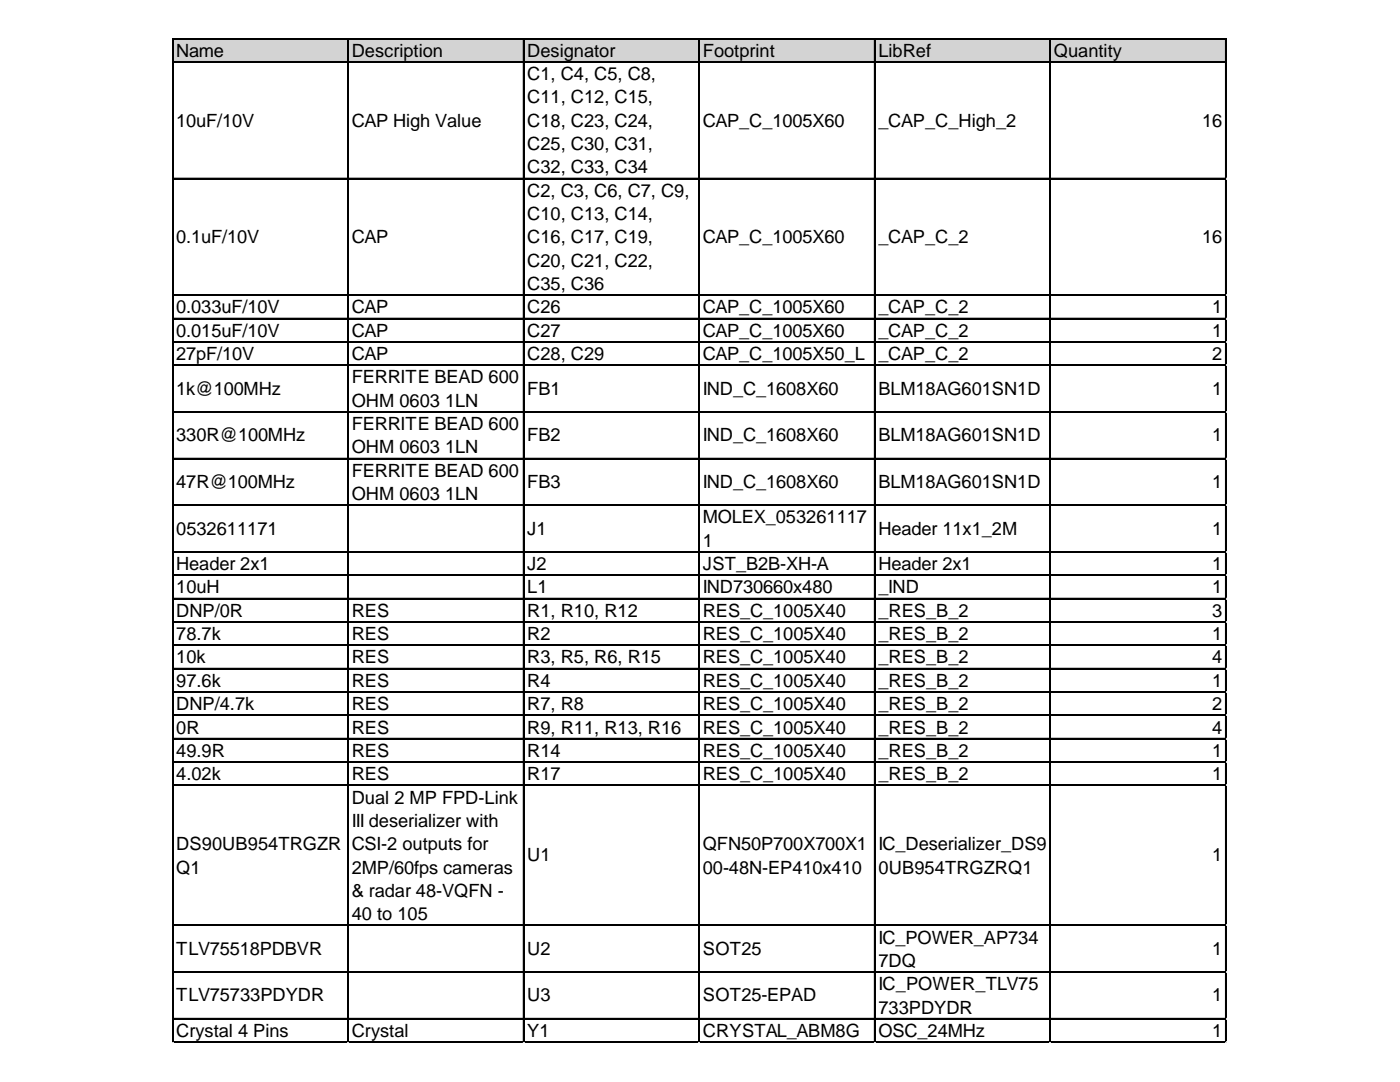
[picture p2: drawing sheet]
<svg xmlns="http://www.w3.org/2000/svg" width="279mm" height="216mm" viewBox="0 0 279 216" stroke-linecap="round" stroke-linejoin="round" font-family="sans-serif">
<defs><g id="words">
<g font-size="3.6">
<text x="35.2" y="11.3">Name</text>
<text x="70.2" y="11.3">Description</text>
<text x="105.2" y="11.3">Designator</text>
<text x="140.3" y="11.3">Footprint</text>
<text x="175.3" y="11.3">LibRef</text>
<text x="210.3" y="11.3">Quantity</text>
<text x="105.2" y="16">C1, C4, C5, C8,</text>
<text x="105.2" y="20.6">C11, C12, C15,</text>
<text x="35.2" y="25.3">10uF/10V</text>
<text x="70.2" y="25.3">CAP High Value</text>
<text x="105.2" y="25.3">C18, C23, C24,</text>
<text x="105.2" y="29.9">C25, C30, C31,</text>
<text x="140.3" y="25.3">CAP_C_1005X60</text>
<text x="175.3" y="25.3">_CAP_C_High_2</text>
<text x="239.9" y="25.3">16</text>
<text x="105.2" y="34.6">C32, C33, C34</text>
<text x="105.2" y="39.3">C2, C3, C6, C7, C9,</text>
<text x="105.2" y="43.9">C10, C13, C14,</text>
<text x="35.2" y="48.6">0.1uF/10V</text>
<text x="70.2" y="48.6">CAP</text>
<text x="105.2" y="48.6">C16, C17, C19,</text>
<text x="105.2" y="53.2">C20, C21, C22,</text>
<text x="140.3" y="48.6">CAP_C_1005X60</text>
<text x="175.3" y="48.6">_CAP_C_2</text>
<text x="239.9" y="48.6">16</text>
<text x="105.2" y="57.9">C35, C36</text>
<text x="35.2" y="62.5">0.033uF/10V</text>
<text x="70.2" y="62.5">CAP</text>
<text x="105.2" y="62.5">C26</text>
<text x="140.3" y="62.5">CAP_C_1005X60</text>
<text x="175.3" y="62.5">_CAP_C_2</text>
<text x="241.9" y="62.5">1</text>
<text x="35.2" y="67.2">0.015uF/10V</text>
<text x="35.2" y="71.9">27pF/10V</text>
<text x="70.2" y="67.2">CAP</text>
<text x="70.2" y="71.9">CAP</text>
<text x="105.2" y="67.2">C27</text>
<text x="105.2" y="71.9">C28, C29</text>
<text x="140.3" y="67.2">CAP_C_1005X60</text>
<text x="140.3" y="71.9">CAP_C_1005X50_L</text>
<text x="175.3" y="67.2">_CAP_C_2</text>
<text x="175.3" y="71.9">_CAP_C_2</text>
<text x="241.9" y="67.2">1</text>
<text x="241.9" y="71.9">2</text>
<text x="70.2" y="76.5">FERRITE BEAD 600</text>
<text x="35.2" y="78.7">1k@100MHz</text>
<text x="70.2" y="81.2">OHM 0603 1LN</text>
<text x="105.2" y="78.7">FB1</text>
<text x="140.3" y="78.7">IND_C_1608X60</text>
<text x="175.3" y="78.7">BLM18AG601SN1D</text>
<text x="241.9" y="78.7">1</text>
<text x="35.2" y="88.1">330R@100MHz</text>
<text x="70.2" y="85.8">FERRITE BEAD 600</text>
<text x="105.2" y="88.1">FB2</text>
<text x="140.3" y="88.1">IND_C_1608X60</text>
<text x="175.3" y="88.1">BLM18AG601SN1D</text>
<text x="241.9" y="88.1">1</text>
<text x="70.2" y="90.5">OHM 0603 1LN</text>
<text x="70.2" y="95.1">FERRITE BEAD 600</text>
<text x="35.2" y="97.4">47R@100MHz</text>
<text x="70.2" y="99.8">OHM 0603 1LN</text>
<text x="105.2" y="97.4">FB3</text>
<text x="140.3" y="97.4">IND_C_1608X60</text>
<text x="175.3" y="97.4">BLM18AG601SN1D</text>
<text x="241.9" y="97.4">1</text>
<text x="35.2" y="106.7">0532611171</text>
<text x="105.2" y="106.7">J1</text>
<text x="140.3" y="104.5">MOLEX_053261117</text>
<text x="175.3" y="106.7">Header 11x1_2M</text>
<text x="241.9" y="106.7">1</text>
<text x="35.2" y="113.8">Header 2x1</text>
<text x="105.2" y="113.8">J2</text>
<text x="140.3" y="109.1">1</text>
<text x="140.3" y="113.8">JST_B2B-XH-A</text>
<text x="175.3" y="113.8">Header 2x1</text>
<text x="241.9" y="113.8">1</text>
<text x="35.2" y="118.4">10uH</text>
<text x="105.2" y="118.4">L1</text>
<text x="140.3" y="118.4">IND730660x480</text>
<text x="175.3" y="118.4">_IND</text>
<text x="241.9" y="118.4">1</text>
<text x="35.2" y="123.1">DNP/0R</text>
<text x="70.2" y="123.1">RES</text>
<text x="105.2" y="123.1">R1, R10, R12</text>
<text x="140.3" y="123.1">RES_C_1005X40</text>
<text x="175.3" y="123.1">_RES_B_2</text>
<text x="241.9" y="123.1">3</text>
<text x="35.2" y="127.7">78.7k</text>
<text x="70.2" y="127.7">RES</text>
<text x="105.2" y="127.7">R2</text>
<text x="140.3" y="127.7">RES_C_1005X40</text>
<text x="175.3" y="127.7">_RES_B_2</text>
<text x="241.9" y="127.7">1</text>
<text x="35.2" y="132.4">10k</text>
<text x="35.2" y="137">97.6k</text>
<text x="70.2" y="132.4">RES</text>
<text x="70.2" y="137">RES</text>
<text x="105.2" y="132.4">R3, R5, R6, R15</text>
<text x="105.2" y="137">R4</text>
<text x="140.3" y="132.4">RES_C_1005X40</text>
<text x="140.3" y="137">RES_C_1005X40</text>
<text x="175.3" y="132.4">_RES_B_2</text>
<text x="175.3" y="137">_RES_B_2</text>
<text x="241.9" y="132.4">4</text>
<text x="241.9" y="137">1</text>
<text x="35.2" y="141.7">DNP/4.7k</text>
<text x="70.2" y="141.7">RES</text>
<text x="105.2" y="141.7">R7, R8</text>
<text x="140.3" y="141.7">RES_C_1005X40</text>
<text x="175.3" y="141.7">_RES_B_2</text>
<text x="241.9" y="141.7">2</text>
<text x="35.2" y="146.4">0R</text>
<text x="70.2" y="146.4">RES</text>
<text x="105.2" y="146.4">R9, R11, R13, R16</text>
<text x="140.3" y="146.4">RES_C_1005X40</text>
<text x="175.3" y="146.4">_RES_B_2</text>
<text x="241.9" y="146.4">4</text>
<text x="35.2" y="151">49.9R</text>
<text x="35.2" y="155.7">4.02k</text>
<text x="70.2" y="151">RES</text>
<text x="70.2" y="155.7">RES</text>
<text x="105.2" y="151">R14</text>
<text x="105.2" y="155.7">R17</text>
<text x="140.3" y="151">RES_C_1005X40</text>
<text x="140.3" y="155.7">RES_C_1005X40</text>
<text x="175.3" y="151">_RES_B_2</text>
<text x="175.3" y="155.7">_RES_B_2</text>
<text x="241.9" y="151">1</text>
<text x="241.9" y="155.7">1</text>
<text x="70.2" y="160.3">Dual 2 MP FPD-Link</text>
<text x="70.2" y="165">III deserializer with</text>
<text x="35.2" y="169.6">DS90UB954TRGZR</text>
<text x="70.2" y="169.6">CSI-2 outputs for</text>
<text x="105.2" y="171.9">U1</text>
<text x="140.3" y="169.6">QFN50P700X700X1</text>
<text x="175.3" y="169.6">IC_Deserializer_DS9</text>
<text x="241.9" y="171.9">1</text>
<text x="35.2" y="174.3">Q1</text>
<text x="70.2" y="174.3">2MP/60fps cameras</text>
<text x="70.2" y="179">&amp; radar 48-VQFN -</text>
<text x="140.3" y="174.3">00-48N-EP410x410</text>
<text x="175.3" y="174.3">0UB954TRGZRQ1</text>
<text x="70.2" y="183.6">40 to 105</text>
<text x="35.2" y="190.5">TLV75518PDBVR</text>
<text x="105.2" y="190.5">U2</text>
<text x="140.3" y="190.5">SOT25</text>
<text x="175.3" y="188.3">IC_POWER_AP734</text>
<text x="241.9" y="190.5">1</text>
<text x="175.3" y="192.9">7DQ</text>
<text x="175.3" y="197.6">IC_POWER_TLV75</text>
<text x="35.2" y="199.8">TLV75733PDYDR</text>
<text x="105.2" y="199.8">U3</text>
<text x="140.3" y="199.8">SOT25-EPAD</text>
<text x="175.3" y="202.2">733PDYDR</text>
<text x="241.9" y="199.8">1</text>
<text x="35.2" y="206.9">Crystal 4 Pins</text>
<text x="70.2" y="206.9">Crystal</text>
<text x="105.2" y="206.9">Y1</text>
<text x="140.3" y="206.9">CRYSTAL_ABM8G</text>
<text x="175.3" y="206.9">OSC_24MHz</text>
<text x="241.9" y="206.9">1</text>
</g>
</g></defs>
<path d="M34.5 7.8h210.3v4.7h-210.3z" fill="#d3d3d3"/>
<g fill="none" stroke="#000" stroke-width=".2">
<path d="M34.4 7.6v200.5M34.5 7.6v200.5M34.6 7.6h210.2M34.6 7.7h210.2M34.6 12.3h210.2M34.6 12.4h210.2M69.4 7.8v200.3M69.5 7.8v200.3M104.4 7.8v200.3M104.5 7.8v200.3M139.5 7.8v200.3M139.6 7.8v200.3"/>
<path d="M174.5 7.8v200.3M174.6 7.8v200.3M209.5 7.8v200.3M209.6 7.8v200.3M244.6 7.8v200.3M244.7 7.8v200.3M34.6 35.6h210.2M34.6 35.7h210.2M34.6 58.8h210.2M34.6 58.9h210.2M34.6 63.5h210.2M34.6 63.6h210.2"/>
<path d="M34.6 68.1h210.2M34.6 68.3h210.2M34.6 72.8h210.2M34.6 72.9h210.2M34.6 82.1h210.2M34.6 82.2h210.2M34.6 91.4h210.2M34.6 91.5h210.2M34.6 100.7h210.2M34.6 100.8h210.2M34.6 110.1h210.2M34.6 110.2h210.2"/>
<path d="M34.6 114.7h210.2M34.6 114.8h210.2M34.6 119.4h210.2M34.6 119.5h210.2M34.6 124h210.2M34.6 124.1h210.2M34.6 128.7h210.2M34.6 128.8h210.2M34.6 133.3h210.2M34.6 133.4h210.2M34.6 138h210.2M34.6 138.1h210.2"/>
<path d="M34.6 142.7h210.2M34.6 142.8h210.2M34.6 147.3h210.2M34.6 147.4h210.2M34.6 152h210.2M34.6 152.1h210.2M34.6 156.6h210.2M34.6 156.7h210.2M34.6 184.6h210.2M34.6 184.7h210.2M34.6 193.9h210.2M34.6 194h210.2"/>
<path d="M34.6 203.2h210.2M34.6 203.3h210.2M34.6 207.9h210.2M34.6 208h210.2"/>
</g>
<path d="M34.4 208.1h.1" fill="none" stroke="#d4d4d4" stroke-width=".2"/>
<path d="M34.4 208.1h.2z" fill="#d4d4d4"/>
<path d="M69.4 208.1h.1" fill="none" stroke="#d4d4d4" stroke-width=".2"/>
<path d="M69.4 208.1h.2z" fill="#d4d4d4"/>
<path d="M104.4 208.1h.1" fill="none" stroke="#d4d4d4" stroke-width=".2"/>
<path d="M104.4 208.1h.2z" fill="#d4d4d4"/>
<path d="M139.5 208.1h.1" fill="none" stroke="#d4d4d4" stroke-width=".2"/>
<path d="M139.5 208.1h.2z" fill="#d4d4d4"/>
<path d="M174.5 208.1h.1" fill="none" stroke="#d4d4d4" stroke-width=".2"/>
<path d="M174.5 208.1h.2z" fill="#d4d4d4"/>
<path d="M209.5 208.1h.1" fill="none" stroke="#d4d4d4" stroke-width=".2"/>
<path d="M209.5 208.1h.2z" fill="#d4d4d4"/>
<path d="M244.6 208.1h.1" fill="none" stroke="#d4d4d4" stroke-width=".2"/>
<path d="M244.6 208.1h.2z" fill="#d4d4d4"/>
<path d="M244.8 35.6h.1" fill="none" stroke="#d4d4d4" stroke-width=".2"/>
<path d="M244.8 35.6v.2z" fill="#d4d4d4"/>
<path d="M244.8 58.8h.1" fill="none" stroke="#d4d4d4" stroke-width=".2"/>
<path d="M244.8 58.8v.2z" fill="#d4d4d4"/>
<path d="M244.8 63.5h.1" fill="none" stroke="#d4d4d4" stroke-width=".2"/>
<path d="M244.8 63.5v.2z" fill="#d4d4d4"/>
<path d="M244.8 68.1h.1" fill="none" stroke="#d4d4d4" stroke-width=".2"/>
<path d="M244.8 68.1v.3z" fill="#d4d4d4"/>
<path d="M244.8 72.8h.1" fill="none" stroke="#d4d4d4" stroke-width=".2"/>
<path d="M244.8 72.8v.2z" fill="#d4d4d4"/>
<path d="M244.8 82.1h.1" fill="none" stroke="#d4d4d4" stroke-width=".2"/>
<path d="M244.8 82.1v.2z" fill="#d4d4d4"/>
<path d="M244.8 91.4h.1" fill="none" stroke="#d4d4d4" stroke-width=".2"/>
<path d="M244.8 91.4v.2z" fill="#d4d4d4"/>
<path d="M244.8 100.7h.1" fill="none" stroke="#d4d4d4" stroke-width=".2"/>
<path d="M244.8 100.7v.2z" fill="#d4d4d4"/>
<path d="M244.8 110.1h.1" fill="none" stroke="#d4d4d4" stroke-width=".2"/>
<path d="M244.8 110.1v.2z" fill="#d4d4d4"/>
<path d="M244.8 114.7h.1" fill="none" stroke="#d4d4d4" stroke-width=".2"/>
<path d="M244.8 114.7v.2z" fill="#d4d4d4"/>
<path d="M244.8 119.4h.1" fill="none" stroke="#d4d4d4" stroke-width=".2"/>
<path d="M244.8 119.4v.2z" fill="#d4d4d4"/>
<path d="M244.8 124h.1" fill="none" stroke="#d4d4d4" stroke-width=".2"/>
<path d="M244.8 124v.2z" fill="#d4d4d4"/>
<path d="M244.8 128.7h.1" fill="none" stroke="#d4d4d4" stroke-width=".2"/>
<path d="M244.8 128.7v.2z" fill="#d4d4d4"/>
<path d="M244.8 133.3h.1" fill="none" stroke="#d4d4d4" stroke-width=".2"/>
<path d="M244.8 133.3v.2z" fill="#d4d4d4"/>
<path d="M244.8 138h.1" fill="none" stroke="#d4d4d4" stroke-width=".2"/>
<path d="M244.8 138v.2z" fill="#d4d4d4"/>
<path d="M244.8 142.7h.1" fill="none" stroke="#d4d4d4" stroke-width=".2"/>
<path d="M244.8 142.7v.2z" fill="#d4d4d4"/>
<path d="M244.8 147.3h.1" fill="none" stroke="#d4d4d4" stroke-width=".2"/>
<path d="M244.8 147.3v.2z" fill="#d4d4d4"/>
<path d="M244.8 152h.1" fill="none" stroke="#d4d4d4" stroke-width=".2"/>
<path d="M244.8 152v.2z" fill="#d4d4d4"/>
<path d="M244.8 156.6h.1" fill="none" stroke="#d4d4d4" stroke-width=".2"/>
<path d="M244.8 156.6v.2z" fill="#d4d4d4"/>
<path d="M244.8 184.6h.1" fill="none" stroke="#d4d4d4" stroke-width=".2"/>
<path d="M244.8 184.6v.2z" fill="#d4d4d4"/>
<path d="M244.8 193.9h.1" fill="none" stroke="#d4d4d4" stroke-width=".2"/>
<path d="M244.8 193.9v.2z" fill="#d4d4d4"/>
<path d="M244.8 203.2h.1" fill="none" stroke="#d4d4d4" stroke-width=".2"/>
<path d="M244.8 203.2v.2z" fill="#d4d4d4"/>
<path d="M244.8 207.9h.1" fill="none" stroke="#d4d4d4" stroke-width=".2"/>
<path d="M244.8 207.9v.2z" fill="#d4d4d4"/>
<use href="#words"/>
</svg>
